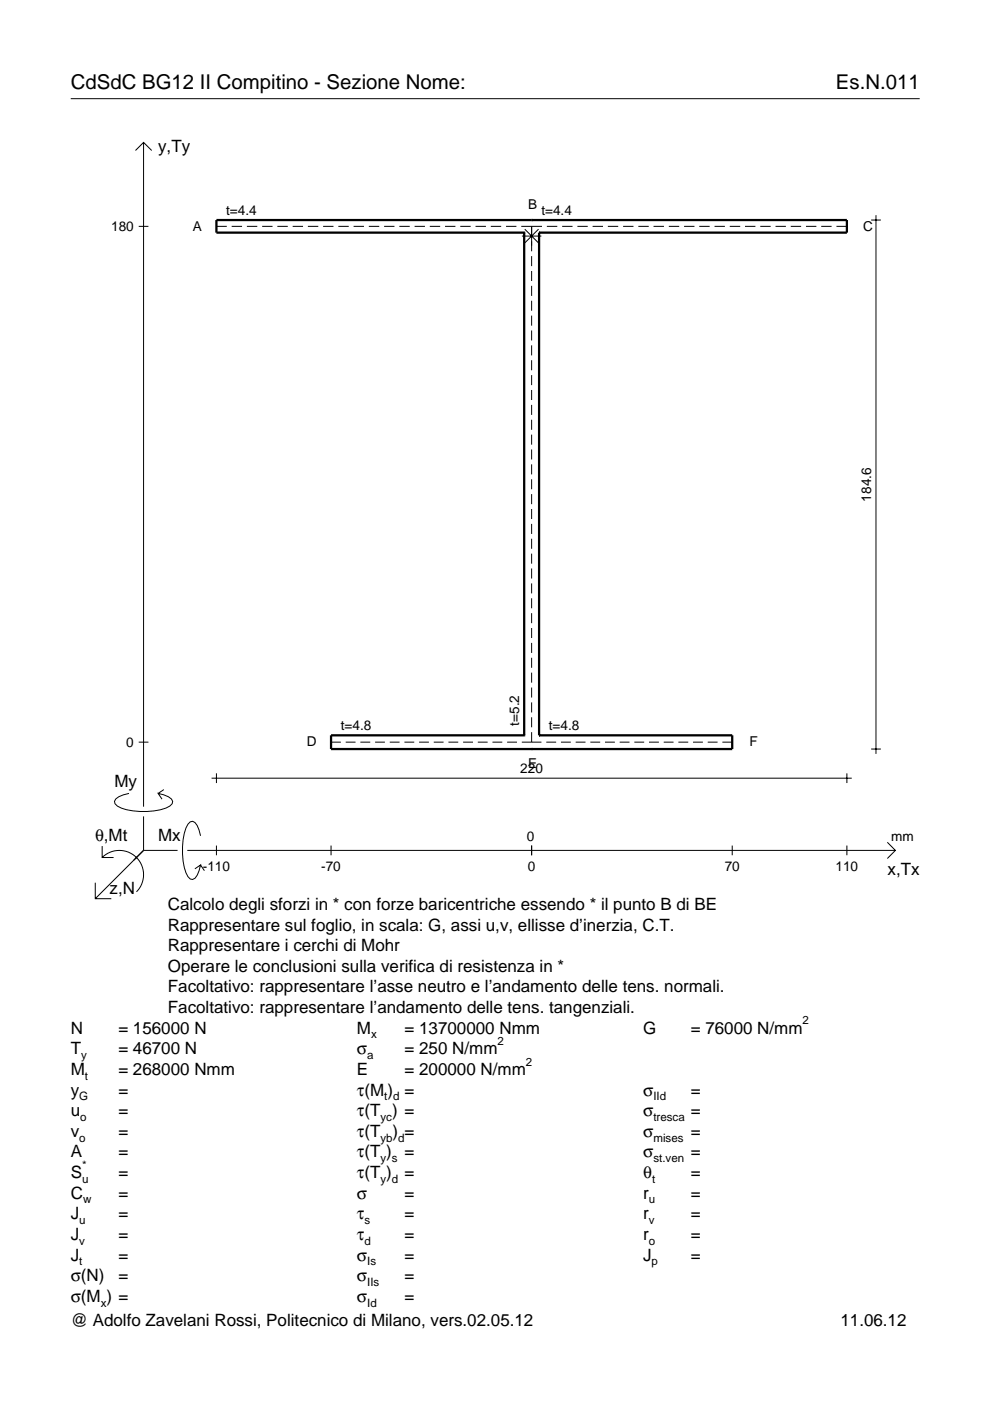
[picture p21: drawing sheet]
<svg xmlns="http://www.w3.org/2000/svg" width="210mm" height="297mm" viewBox="0 0 210 297" stroke-linecap="round" stroke-linejoin="round" font-family="sans-serif">
<defs><g id="words">
<g font-size="4.3">
<text x="15" y="18.9">CdSdC BG12 II Compitino - Sezione Nome:</text>
<text x="177.2" y="18.9">Es.N.011</text>
</g>
<g font-size="3.6">
<text x="33.5" y="32.3">y,Ty</text>
<text x="24.3" y="166.9">My</text>
<text x="20.1" y="178.2">θ,Mt</text>
<text x="33.5" y="178.2">Mx</text>
<text x="188.2" y="185.5">x,Tx</text>
<text x="23.2" y="189.6">z,N</text>
<text x="35.6" y="192.9">Calcolo degli sforzi in * con forze baricentriche essendo * il punto B di BE</text>
<text x="35.6" y="197.3">Rappresentare sul foglio, in scala: G, assi u,v, ellisse d’inerzia, C.T.</text>
<text x="35.6" y="201.7">Rappresentare i cerchi di Mohr</text>
<text x="35.6" y="206">Operare le conclusioni sulla verifica di resistenza in *</text>
<text x="35.6" y="210.4">Facoltativo: rappresentare l’asse neutro e l’andamento delle tens. normali.</text>
<text x="35.6" y="214.8">Facoltativo: rappresentare l’andamento delle tens. tangenziali.</text>
<text x="15" y="219.2">N</text>
<text x="25.1" y="219.2">= 156000 N</text>
<text x="75.7" y="219.2">M</text>
<text x="85.8" y="219.2">= 13700000 Nmm</text>
<text x="136.4" y="219.2">G</text>
<text x="146.5" y="219.2">= 76000 N/mm</text>
<text x="15" y="227.9">M</text>
<text x="15" y="223.5">T</text>
<text x="25.1" y="227.9">= 268000 Nmm</text>
<text x="25.1" y="223.5">= 46700 N</text>
<text x="75.7" y="223.5">σ</text>
<text x="75.7" y="227.9">E</text>
<text x="85.8" y="223.5">= 250 N/mm</text>
<text x="85.8" y="227.9">= 200000 N/mm</text>
<text x="15" y="232.3">y</text>
<text x="25.1" y="232.3">=</text>
<text x="75.7" y="232.3">τ(M ) =</text>
<text x="136.4" y="232.3">σ</text>
<text x="146.5" y="232.3">=</text>
<text x="15" y="236.7">u</text>
<text x="25.1" y="236.7">=</text>
<text x="75.7" y="236.7">τ(T ) =</text>
<text x="136.4" y="236.7">σ</text>
<text x="146.5" y="236.7">=</text>
<text x="15" y="245.4">A</text>
<text x="15" y="241">v</text>
<text x="25.1" y="241">=</text>
<text x="25.1" y="245.4">=</text>
<text x="75.7" y="245.4">τ(T )</text>
<text x="75.7" y="241">τ(T</text>
<text x="83.3" y="241">) =</text>
<text x="85.8" y="245.4">=</text>
<text x="136.4" y="241">σ</text>
<text x="136.4" y="245.4">σ</text>
<text x="146.5" y="241">=</text>
<text x="146.5" y="245.4">=</text>
<text x="15" y="249.8">S</text>
<text x="25.1" y="249.8">=</text>
<text x="75.7" y="249.8">τ(T )</text>
<text x="85.8" y="249.8">=</text>
<text x="136.4" y="249.8">θ</text>
<text x="146.5" y="249.8">=</text>
<text x="15" y="254.2">C</text>
<text x="25.1" y="254.2">=</text>
<text x="75.7" y="254.2">σ</text>
<text x="85.8" y="254.2">=</text>
<text x="136.4" y="254.2">r</text>
<text x="146.5" y="254.2">=</text>
<text x="15" y="262.9">J</text>
<text x="15" y="258.5">J</text>
<text x="25.1" y="262.9">=</text>
<text x="25.1" y="258.5">=</text>
<text x="75.7" y="262.9">τ</text>
<text x="75.7" y="258.5">τ</text>
<text x="85.8" y="262.9">=</text>
<text x="85.8" y="258.5">=</text>
<text x="136.4" y="262.9">r</text>
<text x="136.4" y="258.5">r</text>
<text x="146.5" y="262.9">=</text>
<text x="146.5" y="258.5">=</text>
<text x="15" y="267.3">J</text>
<text x="25.1" y="267.3">=</text>
<text x="75.7" y="267.3">σ</text>
<text x="85.8" y="267.3">=</text>
<text x="136.4" y="267.3">J</text>
<text x="146.5" y="267.3">=</text>
<text x="15" y="271.7">σ(N)</text>
<text x="25.1" y="271.7">=</text>
<text x="75.7" y="271.7">σ</text>
<text x="85.8" y="271.7">=</text>
<text x="15" y="276">σ(M ) =</text>
<text x="15" y="281.2">@ Adolfo Zavelani Rossi, Politecnico di Milano, vers.02.05.12</text>
<text x="75.7" y="276">σ</text>
<text x="85.8" y="276">=</text>
<text x="178.2" y="281.2">11.06.12</text>
</g>
<g font-size="2.9">
<text x="47.9" y="45.6">t=4.4</text>
<text x="112" y="44.3">B</text>
<text x="114.8" y="45.6">t=4.4</text>
<text x="23.6" y="49">180</text>
<text x="40.9" y="48.9">A</text>
<text x="183" y="48.9">C</text>
<text x="184.7" y="106.3" transform="rotate(-90 184.7 106.3)">184.6</text>
<text x="72.2" y="154.9">t=4.8</text>
<text x="110.1" y="153.8" transform="rotate(-90 110.1 153.8)">t=5.2</text>
<text x="116.4" y="154.9">t=4.8</text>
<text x="26.8" y="158.4">0</text>
<text x="65" y="158.3">D</text>
<text x="158.9" y="158.3">F</text>
<text x="110.3" y="164">220</text>
<text x="112" y="162.8">E</text>
<text x="111.7" y="178.2">0</text>
<text x="189" y="178.2">mm</text>
<text x="43" y="184.7">-110</text>
<text x="68.1" y="184.7">-70</text>
<text x="111.9" y="184.7">0</text>
<text x="153.6" y="184.7">70</text>
<text x="177.2" y="184.7">110</text>
</g>
<g font-size="2.4">
<text x="78.7" y="220.2">x</text>
<text x="105.5" y="221.5">2</text>
<text x="170.2" y="217.2">2</text>
<text x="17.2" y="224.5">y</text>
<text x="77.9" y="224.5">a</text>
<text x="111.5" y="225.9">2</text>
<text x="16.8" y="233.3">G</text>
<text x="18" y="228.9">t</text>
<text x="81.5" y="233.3">t d</text>
<text x="138.5" y="233.3">IId</text>
<text x="17" y="237.7">o</text>
<text x="80.7" y="237.7">yc</text>
<text x="138.5" y="237.7">tresca</text>
<text x="16.8" y="242">o</text>
<text x="80.7" y="242">yb d</text>
<text x="138.5" y="242">mises</text>
<text x="17.4" y="250.8">u</text>
<text x="17.4" y="247.8">*</text>
<text x="80.7" y="250.8">y d</text>
<text x="80.7" y="246.4">y s</text>
<text x="138.2" y="250.8">t</text>
<text x="138.5" y="246.4">st.ven</text>
<text x="17.6" y="255.2">w</text>
<text x="137.6" y="255.2">u</text>
<text x="16.8" y="263.9">v</text>
<text x="16.8" y="259.5">u</text>
<text x="77.3" y="259.5">s</text>
<text x="77.3" y="263.9">d</text>
<text x="137.6" y="263.9">o</text>
<text x="137.6" y="259.5">v</text>
<text x="16.8" y="268.3">t</text>
<text x="77.9" y="268.3">Is</text>
<text x="138.2" y="268.3">p</text>
<text x="77.9" y="272.7">IIs</text>
<text x="21.4" y="277">x</text>
<text x="77.9" y="277">Id</text>
</g>
</g></defs>
<g fill="none" stroke="#000" stroke-width=".21">
<path d="M15 20.9h180M28.7 31.9l1.7-1.7 1.8 1.7M30.4 30.2v140.8M29.4 48h2.1M45.9 48h2.2M49.1 48h2.2M52.3 48h2.2M55.6 48h2.2M58.8 48h2.2M62 48h2.2M65.3 48h2.2M68.5 48h2.2"/>
<path d="M71.7 48h2.2M75 48h2.2M78.2 48h2.2M81.4 48h2.2M84.7 48h2.2M87.9 48h2.2M91.1 48h2.2M94.4 48h2.2M97.6 48h2.2M100.8 48h2.2M104.1 48h2.2M107.3 48h2.2"/>
<path d="M110.5 48h4.4M110.7 50.1h4.1M111.3 48.6l2.9 2.9M112.7 48v5.3M112.7 54.3v2.1M112.7 57.5v2.1M114.2 48.6l-2.9 2.9M115.9 48h2.3M119.2 48h2.2M122.4 48h2.2M125.6 48h2.2M128.9 48h2.2"/>
<path d="M132.1 48h2.2M135.3 48h2.2M138.6 48h2.2M141.8 48h2.2M145 48h2.2M148.3 48h2.2M151.5 48h2.2M154.7 48h2.2M158 48h2.2M161.2 48h2.2M164.4 48h2.2M167.7 48h2.2"/>
<path d="M170.9 48h2.2M174.1 48h2.2M177.3 48h2.3M184.7 46.7h2.1M185.7 45.6v114.2M112.7 60.6v2.1M112.7 63.8v2.1M112.7 66.9v2.1M112.7 70.1v2.1M112.7 73.2v2.2M112.7 76.4v2.1M112.7 79.5v2.2"/>
<path d="M112.7 82.7v2.1M112.7 85.8v2.2M112.7 89v2.1M112.7 92.2v2.1M112.7 95.3v2.1M112.7 98.5v2.1M112.7 101.6v2.1M112.7 104.8v2.1M112.7 107.9v2.1M112.7 111.1v2.1M112.7 114.2v2.2M112.7 117.4v2.1"/>
<path d="M112.7 120.5v2.2M112.7 123.7v2.1M112.7 126.8v2.2M112.7 130v2.1M112.7 133.2v2.1M112.7 136.3v2.1M112.7 139.5v2.1M29.4 157.4h2.1M70.2 157.4h2.1M73.3 157.4h2.1M76.4 157.4h2.1M79.5 157.4h2.1"/>
<path d="M82.6 157.4h2.1M85.7 157.4h2.1M88.9 157.4h2M92 157.4h2M95.1 157.4h2.1M98.2 157.4h2.1M101.3 157.4h2.1M104.4 157.4h2.1M107.5 157.4h2.1M110.6 157.4h4.2M112.7 142.6v2.1M112.7 145.8v2.1"/>
<path d="M112.7 148.9v2.2M112.7 152.1v2.1M112.7 155.2v2.2M115.8 157.4h2.1M118.9 157.4h2.1M122.1 157.4h2M125.2 157.4h2M128.3 157.4h2.1M131.4 157.4h2.1M134.5 157.4h2.1M137.6 157.4h2.1M140.7 157.4h2.1"/>
<path d="M143.8 157.4h2.1M146.9 157.4h2.1M150.1 157.4h2M153.2 157.4h2M184.7 158.8h2.1M21.7 179.4v2.4h2.4M27.3 168.2a3.6 3.6 0 0 0-3 1.7l.1 .5a5.6 5.6 0 0 0 3.8 1.5 13.4 13.4 0 0 0 7.8-1l.5-.5 .1-.5a3.6 3.6 0 0 0-3.1-1.7l.8 1.2M30.4 173.1v7.2M34.7 167.4l-1.2 .8M42.5 177.2a3.6 3.6 0 0 0-1.7-3.1l-.5 .2a5.7 5.7 0 0 0-1.5 3.7 13.3 13.3 0 0 0 1 7.9l.5 .5 .5 .1a3.6 3.6 0 0 0 1.7-3.1l-1.2 .8M44.9 165h135.7M45.9 164v2"/>
<path d="M45.9 179.3v2M70.2 179.3v2M112.7 179.3v2M155.2 179.3v2M179.6 164v2M179.6 179.3v2M188.1 178.6l1.7 1.7-1.7 1.7M20.2 187.2v3.3h3.4M21.7 181.8a5.1 5.1 0 0 1 7.2 0 5.1 5.1 0 0 1 0 7.3M30.4 180.3l-10.2 10.2M30.4 180.3h7.2M39.7 180.3h150.1"/>
<path d="M42.5 183.4l.8 1.2"/>
</g>
<path d="M111.1 49.3h.1M111.1 49.3h-65.2v-2.6h133.7v2.6h-65.3M111.1 49.3v106.6M112.7 46.7h.1M114.3 49.3h.1M114.3 49.3v106.6M111.1 155.9h.1M111.1 155.9h-40.9v2.9h85v-2.9h-40.9M112.7 158.8h.1M114.3 155.9h.1" fill="none" stroke="#000" stroke-width=".48"/>
<use href="#words"/>
</svg>
